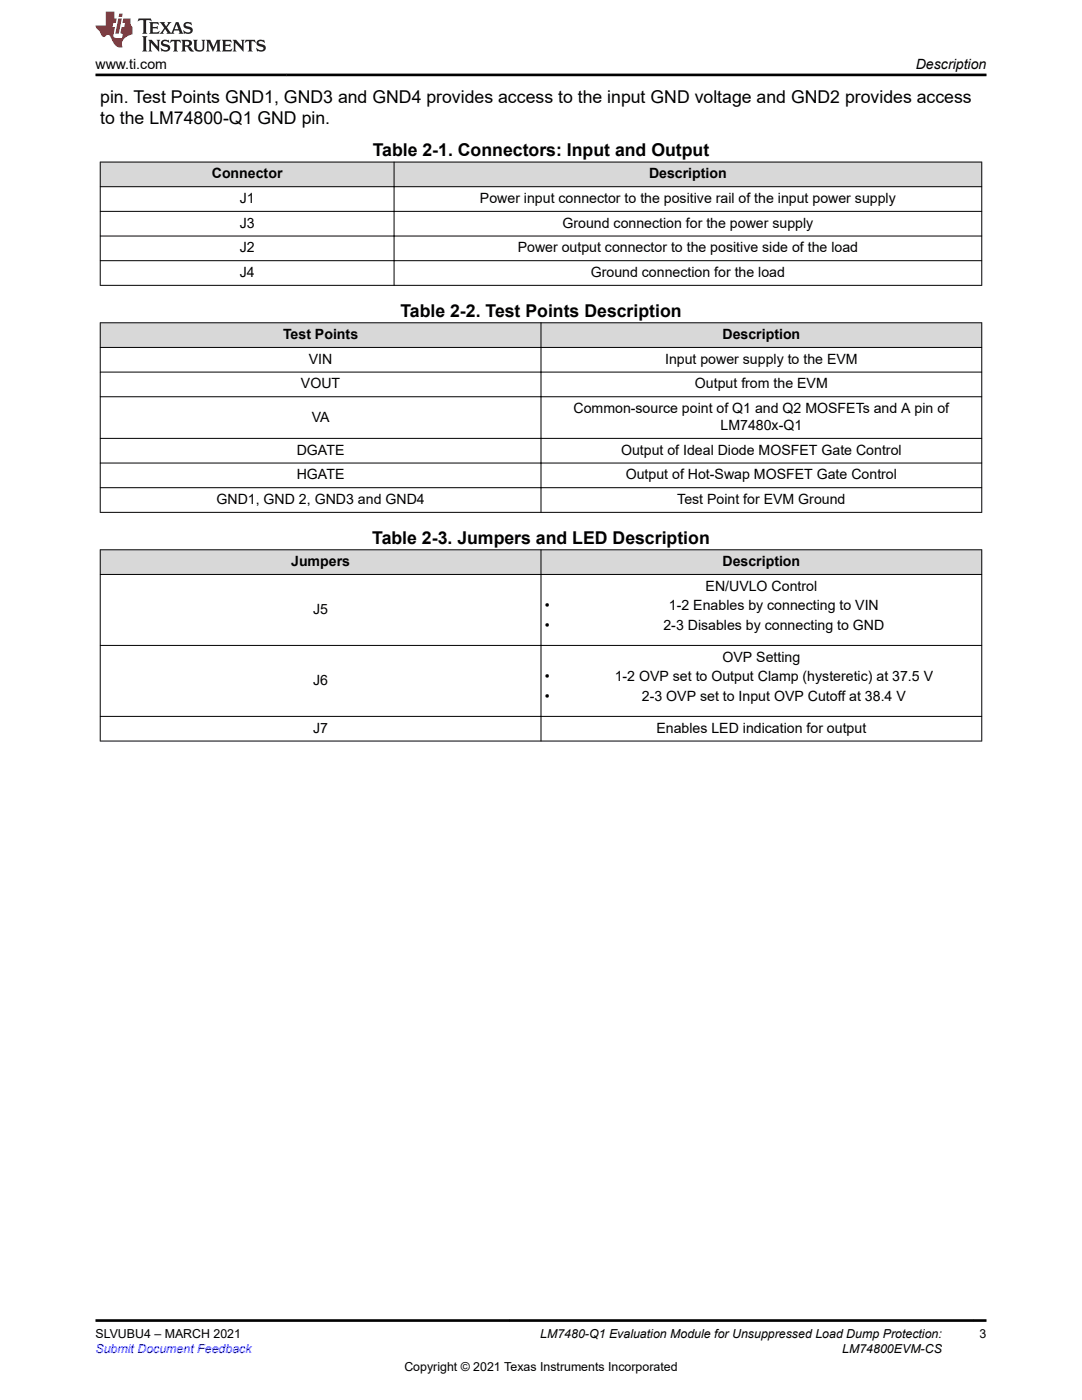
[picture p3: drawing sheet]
<svg xmlns="http://www.w3.org/2000/svg" width="216mm" height="279mm" viewBox="0 0 216 279" stroke-linecap="round" stroke-linejoin="round" font-family="sans-serif">
<defs><g id="words">
<g font-size="3.5">
<text x="20" y="20.6">pin. Test Points GND1, GND3 and GND4 provides access to the input GND voltage and GND2 provides access</text>
<text x="20" y="24.8">to the LM74800-Q1 GND pin.</text>
<text x="74.4" y="31.2">Table 2-1. Connectors: Input and Output</text>
<text x="79.9" y="63.3">Table 2-2. Test Points Description</text>
<text x="74.3" y="108.6">Table 2-3. Jumpers and LED Description</text>
</g>
<g font-size="2.8">
<text x="19" y="13.8">www.ti.com</text>
<text x="182.7" y="13.8">Description</text>
<text x="42.3" y="35.6">Connector</text>
<text x="129.5" y="35.6">Description</text>
<text x="47.8" y="40.5">J1</text>
<text x="95.8" y="40.5">Power input connector to the positive rail of the input power supply</text>
<text x="47.8" y="45.5">J3</text>
<text x="112.2" y="45.5">Ground connection for the power supply</text>
<text x="47.8" y="50.4">J2</text>
<text x="103.3" y="50.4">Power output connector to the positive side of the load</text>
<text x="47.8" y="55.3">J4</text>
<text x="117.9" y="55.3">Ground connection for the load</text>
<text x="56.5" y="67.7">Test Points</text>
<text x="144.2" y="67.7">Description</text>
<text x="60.1" y="77.5">VOUT</text>
<text x="61.6" y="72.6">VIN</text>
<text x="132.7" y="72.6">Input power supply to the EVM</text>
<text x="138.7" y="77.5">Output from the EVM</text>
<text x="114.4" y="82.5">Common-source point of Q1 and Q2 MOSFETs and A pin of</text>
<text x="62.2" y="84.1">VA</text>
<text x="143.8" y="85.8">LM7480x-Q1</text>
<text x="59.2" y="95.7">HGATE</text>
<text x="59.2" y="90.8">DGATE</text>
<text x="123.9" y="90.8">Output of Ideal Diode MOSFET Gate Control</text>
<text x="124.9" y="95.7">Output of Hot-Swap MOSFET Gate Control</text>
<text x="43.2" y="100.6">GND1, GND 2, GND3 and GND4</text>
<text x="135.1" y="100.6">Test Point for EVM Ground</text>
<text x="58.1" y="113">Jumpers</text>
<text x="144.2" y="113">Description</text>
<text x="140.8" y="117.9">EN/UVLO Control</text>
<text x="62.5" y="122.5">J5</text>
<text x="108.7" y="121.8">•</text>
<text x="108.7" y="125.7">•</text>
<text x="132.4" y="125.7">2-3 Disables by connecting to GND</text>
<text x="133.5" y="121.8">1-2 Enables by connecting to VIN</text>
<text x="62.5" y="136.7">J6</text>
<text x="108.7" y="136">•</text>
<text x="122.7" y="136">1-2 OVP set to Output Clamp (hysteretic) at 37.5 V</text>
<text x="144.2" y="132.1">OVP Setting</text>
<text x="108.7" y="139.9">•</text>
<text x="128.1" y="139.9">2-3 OVP set to Input OVP Cutoff at 38.4 V</text>
<text x="62.5" y="146.2">J7</text>
<text x="131" y="146.2">Enables LED indication for output</text>
</g>
<g font-size="2.5">
<text x="19" y="267.1">SLVUBU4 – MARCH 2021</text>
<text x="107.8" y="267.1">LM7480-Q1 Evaluation Module for Unsuppressed Load Dump Protection:</text>
<text x="195.5" y="267.1">3</text>
<text x="80.7" y="273.5">Copyright © 2021 Texas Instruments Incorporated</text>
<text x="168.1" y="270">LM74800EVM-CS</text>
</g>
<text font-size="2.5" fill="#00f" x="19" y="270">Submit Document Feedback</text>
</g></defs>
<g fill="#d8d8d8">
<path d="M20 32.3h175.9v5h-175.9z" fill-rule="evenodd"/>
<path d="M20.1 32.4h58.5v4.8h-58.5z" fill-rule="evenodd"/>
<path d="M78.7 32.4h117.1v4.8h-117.1z" fill-rule="evenodd"/>
</g>
<path d="M19.9 32.3h176.1M19.9 37.3h176.1M20 32.3v24.7M78.6 32.3v24.7M195.9 32.3v24.7M19.9 42.2h176.1M19.9 47.1h176.1M19.9 52h176.1M19.9 56.9h176.1" fill="none" stroke="#000" stroke-width=".2"/>
<g fill="#d8d8d8">
<path d="M20 64.4h175.9v4.9h-175.9z" fill-rule="evenodd"/>
<path d="M20.1 64.5h87.8v4.8h-87.8z" fill-rule="evenodd"/>
<path d="M108 64.5h87.8v4.8h-87.8z" fill-rule="evenodd"/>
</g>
<path d="M19.9 64.4h176.1M19.9 69.3h176.1M19.9 74.3h176.1M19.9 79.2h176.1M20 64.4v37.9M107.9 64.4v37.9M195.9 64.4v37.9M19.9 87.5h176.1M19.9 92.4h176.1M19.9 97.3h176.1M19.9 102.3h176.1" fill="none" stroke="#000" stroke-width=".2"/>
<g fill="#d8d8d8">
<path d="M20 109.7h175.9v4.9h-175.9z" fill-rule="evenodd"/>
<path d="M20.1 109.8h87.8v4.8h-87.8z" fill-rule="evenodd"/>
<path d="M108 109.8h87.8v4.8h-87.8z" fill-rule="evenodd"/>
</g>
<path d="M19.9 109.7h176.1M19.9 114.6h176.1M20 109.7v38.3M107.9 109.7v38.3M195.9 109.7v38.3M19.9 128.8h176.1M19.9 143h176.1M19.9 147.9h176.1" fill="none" stroke="#000" stroke-width=".2"/>
<path d="M27.7 3.7l-.2 .6 .5-.3h.6v.2v2.2l-.2 .3h1l-.2-.3v-2.2v-.2h.5l.5 .3-.1-.6zM29.8 4.4l.2 .4v1.6l-.2 .3h1.9l.1-.5a1.08 1.08 0 0 1-1.3 .1v-.6h.6l.4 .1v-.6l-.4 .2h-.6v-.6l.2-.1a1 1 0 0 1 1 .3l-.1-.6zM31.8 4.4l1 1.2-1 1.1h.9l-.2-.2 .4-.7 .5 .7-.2 .2h1.6l-.2-.2 .1-.4h1l.1 .4-.1 .2h.9l-.2-.3-.8-2h-.5l-1 2.2-.8-1.1 .9-1.1h-.8l.2 .2-.5 .7-.3-.7 .1-.2zM35.2 4.8l.4 1h-.8zM36.8 4.6a.65 .65 0 0 0-.2 .7 .65 .65 0 0 0 .6 .4l.7 .2 .1 .2a.79 .79 0 0 1-.7 .4 .79 .79 0 0 1-.7-.5l.1 .7 .2-.1a.93 .93 0 0 0 1.1 .1 .93 .93 0 0 0 .4-.9 1.46 1.46 0 0 0-1.2-.6l-.1-.4a1.09 1.09 0 0 1 1.2 .2l-.2-.6-.1 .1-.6-.1zM28.4 7.2l.2 .4v2.3l-.2 .4h1l-.2-.4v-2.3l.2-.4zM29.6 7.9l.2 .4v1.6l-.2 .4h.8l-.3-.4v-1.4l1.7 1.8v-2l.2-.4h-.8l.2 .3 .1 1.1-1.2-1.4zM32.3 8.1a.65 .65 0 0 0-.2 .7 .65 .65 0 0 0 .7 .4l.6 .2 .1 .3a.79 .79 0 0 1-.7 .3 .79 .79 0 0 1-.7-.5l.1 .8 .2-.1a.93 .93 0 0 0 1.1 0 .93 .93 0 0 0 .4-.9 1.46 1.46 0 0 0-1.2-.6l-.1-.4a1.09 1.09 0 0 1 1.2 .2l-.2-.6-.1 .1-.6-.1zM34.1 7.9l-.1 .7a.63 .63 0 0 1 .7-.4l.1 1.7-.3 .4h1l-.2-.4v-1.7a.66 .66 0 0 1 .8 .4l-.1-.7zM36.2 7.9l.2 .4v1.6l-.2 .4h.9l-.2-.2v-.8l.5 .1 .1 .1a.79 .79 0 0 0 1.2 .7l-1-1a.61 .61 0 0 0 .6-.6 .61 .61 0 0 0-.5-.6zM36.9 8.3l.2-.1a.47 .47 0 0 1 .5 .1 .47 .47 0 0 1 .1 .5l-.2 .2h-.6zM38.5 7.9l.2 .3a2.27 2.27 0 0 0 .4 1.9 1.04 1.04 0 0 0 1.7-.6v-1.3l.2-.3h-.8l.2 .4v1.2a.6 .6 0 0 1-.6 .5 .6 .6 0 0 1-.6-.5v-1.2l.3-.4zM41.1 7.9l.2 .4v1.6l-.2 .4h.7l-.2-.4v-1.5l.9 1.9 .8-1.9v1.5l-.2 .4h1l-.3-.4v-1.6l.3-.4h-.8l-.7 1.6-.7-1.6zM44.3 7.9l.2 .4v1.6l-.2 .4h1.9l.1-.6a1.09 1.09 0 0 1-1.3 .1v-.6h.6l.4 .2v-.7l-.4 .2h-.6v-.5l.2-.2a1.01 1.01 0 0 1 1 .3l-.1-.6zM46.4 7.9l.3 .4v1.6l-.3 .4h.8l-.2-.4v-1.4l1.6 1.8v-2l.2-.4h-.7l.2 .3v1.1l-1.2-1.4zM49 7.9l-.1 .7a.63 .63 0 0 1 .8-.4v1.7l-.3 .4h1l-.2-.4v-1.7a.66 .66 0 0 1 .8 .4l-.1-.7zM51.4 8.1a.65 .65 0 0 0-.2 .7 .65 .65 0 0 0 .6 .4l.6 .2 .2 .3a.79 .79 0 0 1-.8 .3 .79 .79 0 0 1-.6-.5l.1 .8 .2-.1a.93 .93 0 0 0 1 0 .93 .93 0 0 0 .5-.9 1.46 1.46 0 0 0-1.3-.6l-.1-.4a1.09 1.09 0 0 1 1.3 .2l-.2-.6-.2 .1-.5-.1z" fill="#231f20"/>
<path d="M21.1 2.3v2.8h-2v.4l.9 .9a.95 .95 0 0 0 .9 .9 .59 .59 0 0 1 .6-.3 .59 .59 0 0 1 .5 .3l.4 .8a1.59 1.59 0 0 0 2.1 1.3 1.61 1.61 0 0 1 1-2.2l1-.4-.1-1.4a1.59 1.59 0 0 1-.4-1.7h-1.4l-.2 .9h.5l-.1 .8h-.5l-.2 1v.3h.4l-.2 .9h-.6a.73 .73 0 0 1-1.1-.6l.3-1.6h-.5l.2-.8h.5l.2-.9h-.5v-1.4zM23.6 3.7l-.6 3h.7l.6-3zM23.8 2.7l-.1 .7h.7l.1-.7z" fill="#ed1c24"/>
<path d="M19 15h177.8M19.1 263.5h177.8" fill="none" stroke="#000" stroke-width=".53"/>
<use href="#words"/>
</svg>
